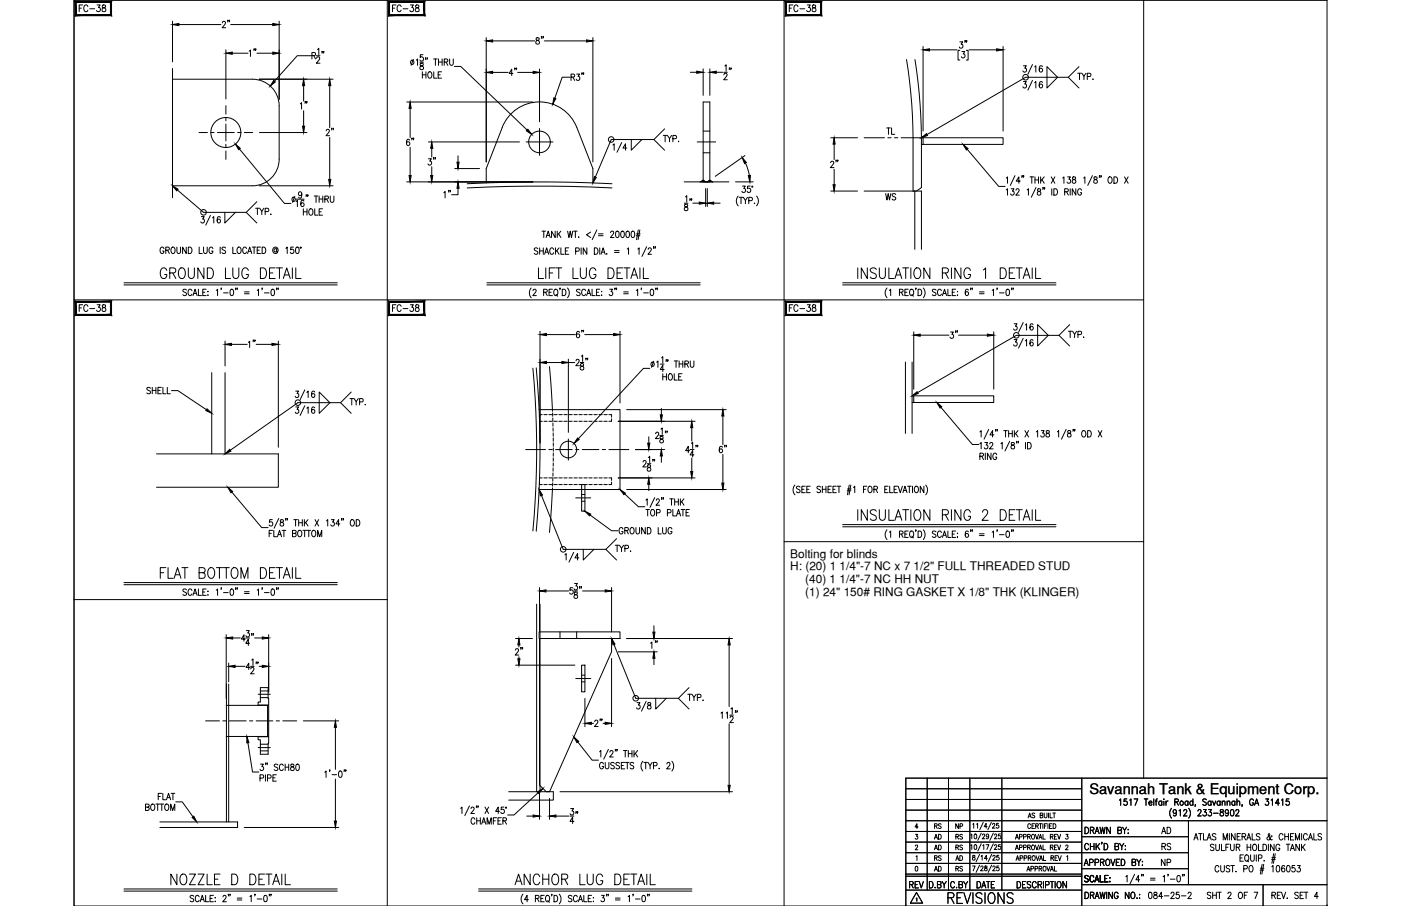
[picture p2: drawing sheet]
<svg xmlns="http://www.w3.org/2000/svg" width="432mm" height="279mm" viewBox="0 0 432 279" stroke-linecap="round" stroke-linejoin="round" font-family="sans-serif">
<defs><g id="words">
<g font-size="6.6">
<text x="48.7" y="87.1">GROUND LUG DETAIL</text>
<text x="165.1" y="87.1">LIFT LUG DETAIL</text>
<text x="263.5" y="87.1">INSULATION RING 1 DETAIL</text>
<text x="263.5" y="161.6">INSULATION RING 2 DETAIL</text>
<text x="48.7" y="179.6">FLAT BOTTOM DETAIL</text>
<text x="51.9" y="274.1">NOZZLE D DETAIL</text>
<text x="157.7" y="274.1">ANCHOR LUG DETAIL</text>
<text x="291.4" y="279.8">REVISIONS</text>
</g>
<g font-size="5.7">
<text x="155.9" y="24.7">4&quot;</text>
<text x="130.9" y="52.2">3&quot;</text>
<text x="259.6" y="52.9" transform="rotate(-90 259.6 52.9)">2&quot;</text>
<text x="214.5" y="66.3" transform="rotate(-90 214.5 66.3)">18&quot;</text>
<text x="179.2" y="255.1" transform="rotate(-90 179.2 255.1)">34&quot;</text>
</g>
<g font-size="5.3">
<text x="23.6" y="4.9">FC-38</text>
<text x="119.9" y="4.9">FC-38</text>
<text x="242.4" y="4.9">FC-38</text>
<text x="72" y="9.9" transform="rotate(-90 72 9.9)">2&quot;</text>
<text x="168.6" y="14.8" transform="rotate(-90 168.6 14.8)">8&quot;</text>
<text x="80.1" y="18.7" transform="rotate(-90 80.1 18.7)">1&quot;</text>
<text x="226.5" y="25.8" transform="rotate(-90 226.5 25.8)">12&quot;</text>
<text x="96" y="34.9" transform="rotate(-90 96 34.9)">1&quot;</text>
<text x="99.5" y="43">2&quot;</text>
<text x="128.8" y="46.2" transform="rotate(-90 128.8 46.2)">6&quot;</text>
<text x="272.3" y="42.7">TL</text>
<text x="135.8" y="62.1">1&quot;</text>
<text x="23.6" y="97.4">FC-38</text>
<text x="119.9" y="97.4">FC-38</text>
<text x="242.4" y="97.4">FC-38</text>
<text x="181" y="105.5" transform="rotate(-90 181 105.5)">6&quot;</text>
<text x="291.7" y="105.5">3&quot;</text>
<text x="75.5" y="108.3">1&quot;</text>
<text x="225.1" y="140.8" transform="rotate(-90 225.1 140.8)">6&quot;</text>
<text x="162.3" y="203.2" transform="rotate(-90 162.3 203.2)">2&quot;</text>
<text x="199.7" y="201.1">1&quot;</text>
<text x="186.6" y="225.4" transform="rotate(-90 186.6 225.4)">2&quot;</text>
<text x="279.4" y="275.2">REV</text>
</g>
<g font-size="4.9">
<text x="298.8" y="16.2" transform="rotate(-90 298.8 16.2)">3&quot;</text>
<text x="331.3" y="25.8">TYP.</text>
<text x="203.6" y="44.8">TYP.</text>
<text x="272" y="62.8">WS</text>
<text x="106.9" y="125.9">TYP.</text>
<text x="189.8" y="165.8">GROUND LUG</text>
<text x="357" y="258.2">AD</text>
<text x="357.4" y="263.2">RS</text>
<text x="357" y="268.1">NP</text>
</g>
<text font-size="4.5" x="335.7" y="244.9">Savannah Tank &amp; Equipment Corp.</text>
<g font-size="4.4">
<text x="287.2" y="256.8">RS</text>
<text x="293.5" y="256.8">NP</text>
<text x="287.2" y="263.2">AD</text>
<text x="287.2" y="260">AD</text>
<text x="293.9" y="263.2">RS</text>
<text x="293.9" y="260">RS</text>
<text x="287.2" y="269.9">AD</text>
<text x="287.2" y="266.7">RS</text>
<text x="293.9" y="269.9">RS</text>
<text x="293.9" y="266.7">AD</text>
</g>
<g font-size="3.6">
<text x="243.6" y="172">Bolting for blinds</text>
<text x="243.6" y="175.9">H: (20) 1 1/4&quot;-7 NC x 7 1/2&quot; FULL THREADED STUD</text>
<text x="248.2" y="179.8">(40) 1 1/4&quot;-7 NC HH NUT</text>
<text x="248.2" y="183.7">(1) 24&quot; 150# RING GASKET X 1/8&quot; THK (KLINGER)</text>
</g>
</g></defs>
<!-- layer: TEXT -->
<g fill="none" stroke="#000" stroke-width=".31">
<path d="M282.2 257.3h.6l-.3 .6a.44 .44 0 0 1 .3 .7 .44 .44 0 0 1-.7-.1M282.9 255h-.9l.6-1v1.5M299.2 257.5l.3-.3v1.5M299.8 254.2l.3-.3v1.5M300.4 257.3a.72 .72 0 0 1 .8 .5 .72 .72 0 0 1-.5 .9l-.4-.3zM301 254.2l.3-.3v1.5M302.4 256.9l-1.1 2.3M302.8 257.6l.2-.4 .5 .3-.8 1.2h.9M303 253.6l-1 2.3M304.2 254.9h-.9l.6-1v1.5M304.7 257.7a.42 .42 0 0 1-.6 .3 .42 .42 0 0 1 0-.7l.2-.1a.81 .81 0 0 1 .4 .8 .81 .81 0 0 1-.5 .7l-.2-.2M305.5 253.6l-1 2.3"/>
<path d="M305.9 254.3l.3-.4 .4 .3-.7 1.2h.8M306.2 256.9l-1.1 2.3M306.5 257.6l.2-.4 .5 .3-.7 1.2h.8M307.8 253.9h-.6l-.1 .7a.46 .46 0 0 1 .7 0 .46 .46 0 0 1-.1 .6 .46 .46 0 0 1-.7-.1M308.4 257.2h-.6l-.1 .6a.46 .46 0 0 1 .7 .1 .46 .46 0 0 1-.1 .6 .46 .46 0 0 1-.7-.1M312.9 258.8l.5-1.5 .5 1.5M313.1 258.3h.6M314.2 258.1l.7-.1 .1-.5-.8-.2v1.5M315.5 258.1l.7-.1 .1-.5-.8-.2v1.5M316.7 258l.7-.1 .1-.4-.8-.2v1.5M316.9 252.2l.5-1.5 .4 1.5M317.1 251.7h.5"/>
<path d="M317.1 258l.5 .8M317.6 254.4a.46 .46 0 0 0-.5-.4 .46 .46 0 0 0-.3 .6v.3a.46 .46 0 0 0 .3 .6 .46 .46 0 0 0 .5-.4M318.1 254.7h.5M318.2 257.4l.1-.1a.71 .71 0 0 1 .6 .8 .71 .71 0 0 1-.7 .6l-.3-.5zM318.9 254h-.8v1.5h.8M318.9 251l-.3-.3-.5 .3 .8 .8-.3 .4-.5-.2M319.1 257.3l.5 1.5 .5-1.5M319.2 254.7h.7v-.6l-.7-.1v1.5M319.6 254.7l.4 .8M320.2 258.8l.5-1.5 .5 1.5M320.3 254h.8M320.4 258.3h.6"/>
<path d="M320.6 251.4h.7l.1-.5-.8-.2v1.5l.8-.1v-.5l-.3-.2M320.7 254v1.5M321.4 254v1.5M321.5 257.3v1.5h.7M321.8 250.7v1.1l.4 .4 .4-.2 .1-1.3M321.9 254.7h.5M322.7 254h-.8v1.5M323 254v1.5M323.2 250.7v1.5M323.5 254.7h.4M323.6 250.7v1.5h.8M323.7 258l.7-.1 .1-.4-.8-.2v1.5"/>
<path d="M324.1 258l.5 .8M324.2 254h-.7v1.5h.7M324.5 250.7h.8M324.6 254a.75 .75 0 0 1 .9 .8 .75 .75 0 0 1-.9 .7zM324.9 250.7v1.5M325 258h.5M325.8 257.3h-.8v1.5h.8M325.9 257.3l.5 1.5 .5-1.5M328.5 257.3h.7l-.4 .6a.45 .45 0 0 1 .4 .7 .45 .45 0 0 1-.8-.1M334.4 255.1a1.01 1.01 0 0 1 1.1 1 1.01 1.01 0 0 1-1.1 1zM336.1 256.1l.9-.2 .1-.6-1-.2v2M336.6 256.1l.6 1"/>
<path d="M337.5 257.1l.6-2 .7 2M337.7 256.4h.8M339 255.1l.4 2 .4-2 .4 2 .4-2M339.7 259.8h-.2h.2l-.2 .5M342.2 255.1v2l-1.1-2v2M344.5 256.1l1-.2 .1-.6-1.1-.2v2l1.1-.2 .1-.5-.5-.3M345 246.8l.4-.4v1.9M346 255.1l.6 1v1M347.2 255.1l-.6 1M347.3 246.4h-.8l-.1 .8a.61 .61 0 0 1 .9 .1 .61 .61 0 0 1-.1 .8 .61 .61 0 0 1-.8-.1M347.6 257h.2zM347.7 255.8v.1z"/>
<path d="M348.2 246.8l.4-.4v1.9M349.5 246.4h1.2l-.8 1.9M352.7 246.4h1.1M353.2 246.4v1.9M354.1 247.6h.9l-.1-.5a.58 .58 0 0 0-.8 .7 .58 .58 0 0 0 .9 .3M355.6 246.4v1.9M356.1 247h.5M356.7 246.4l-.3 .1-.1 .3v1.5M358.1 247.3l-.2-.2a.58 .58 0 0 0-.8 .6 .58 .58 0 0 0 1 .4M358.1 247v1.3M358.7 246.4v.2zM358.7 247.1v1.2"/>
<path d="M359.4 247v1.3M360 247l-.4 .1-.2 .5M361.1 249.3a2.24 2.24 0 0 0 0 3M362.1 247.3l.9-.1 .1-.6-1-.2v1.9M362.6 250.3l-.1 .3a.54 .54 0 0 1-.8 .1 .54 .54 0 0 1 0-.8 .54 .54 0 0 1 .8 .1l.1 .3a.9 .9 0 0 1-.6 1.3l-.4-.2M362.6 247.3l.6 1M363.4 250l.4-.3v1.9M364.8 250.1l.2-.3 .5-.1 .3 .5-1.1 1.4h1.2M366.1 247.3l-.1-.2a.58 .58 0 0 0-.8 .6 .58 .58 0 0 0 .9 .4M366.1 247v1.3M366.4 249.3a2.31 2.31 0 0 1 0 3M367.7 247.3a.56 .56 0 0 0-.8 0 .56 .56 0 0 0 0 .8 .56 .56 0 0 0 .8 0"/>
<path d="M367.7 246.4v1.9M368 259l.6-1.9 .7 1.9M368.2 258.4h.8M368.5 248.3h-.2h.2l-.2 .4M369.2 250.1l.3-.4h.4l.3 .3-1.1 1.6h1.1M369.4 257.1h1.1M370 257.1v1.9M370.9 249.7h.9l-.5 .7a.6 .6 0 0 1 .5 .9 .6 .6 0 0 1-1.1 0M370.9 257.1v1.9h1M371.8 246.7l-.4-.3-.7 .3 .2 .4 .9 .7v.3l-.4 .2-.7-.2M372 259l.7-1.9 .6 1.9M372.3 258.4h.8"/>
<path d="M372.5 249.7h.9l-.5 .7a.6 .6 0 0 1 .5 1 .6 .6 0 0 1-1.1-.1M373.3 247.3a.56 .56 0 0 0-.8 0 .56 .56 0 0 0 0 .8 .56 .56 0 0 0 .8 0M373.3 247v1.3M373.7 247l.5 1.3 .5-1.3M374 250.8h1.5M374.8 257.3l-.4-.2-.8 .2 .2 .5 .9 .5-.1 .6-.6 .1-.4-.3M376 247.3a.56 .56 0 0 0-.7 0 .56 .56 0 0 0 0 .8 .56 .56 0 0 0 .7 0M376 247v1.3M376.2 249.8v.5a.72 .72 0 0 1 .8 .4 .72 .72 0 0 1-.3 .9 .63 .63 0 0 1-.7-.6 .63 .63 0 0 1 .8-.6l.2-.3v-.3zM376.7 247.4l.4-.4 .4 .1v1.2M376.7 247v1.3M377 259v-1.9l.6 1.9 .7-1.9v1.9"/>
<path d="M378.2 247.4l.4-.4 .4 .1 .1 1.2M378.2 247v1.3M378.6 250.3v.3a.54 .54 0 0 1-.8 .1 .54 .54 0 0 1 0-.8 .54 .54 0 0 1 .8 .1v.3a.9 .9 0 0 1-.6 1.3l-.3-.2M378.9 257.1v1.9M379.4 249.8l.3-.1a1.06 1.06 0 0 1 .6 .9 1.06 1.06 0 0 1-.6 1l-.3-.1-.2-.7zM380.6 247.3a.56 .56 0 0 0-.8 0 .56 .56 0 0 0 0 .8 .56 .56 0 0 0 .8 0M380.6 247v1.3M380.7 257.1v1.9l-1.2-1.9v1.9M380.9 250.1l.1-.3 .5-.1 .3 .5-1 1.4h1.1M381.2 247.4l.4-.4 .4 .1 .1 1.2M381.2 246.4v1.9M381.3 258h.6"/>
<path d="M382.3 257.1h-1v1.9h1M382.8 258l1-.1 .1-.7-1.1-.1v1.9M382.9 248.3l-.1 .4M383.4 258l.5 1M384.3 259l.6-1.9 .6 1.9M384.5 258.4h.8M385.9 257.1v1.9h1M386.3 246.8a.61 .61 0 0 0-.7-.4 .61 .61 0 0 0-.5 .7v.5a.61 .61 0 0 0 .6 .8 .61 .61 0 0 0 .6-.8h-.4M386.7 248.3l.6-1.9 .6 1.9M386.9 247.7h.8M388.3 257.3l-.4-.2-.7 .2 .2 .5 .8 .5v.6l-.6 .1-.4-.3M390.1 246.4h.9l-.5 .7a.6 .6 0 0 1 .5 .9 .6 .6 0 0 1-1.1 0"/>
<path d="M391.8 246.8l.4-.4v1.9M392.1 257.9l-.2-.2a1.13 1.13 0 0 1-1.2 1.2l-.1-.6 .8-.8-.3-.4-.2 .2 .1 .5 .7 1.1 .3 .1 .1-.2M394.3 247.7h-1.2l.8-1.3v1.9M395 246.8l.4-.4v1.9M395.4 257.5a.62 .62 0 0 0-.7-.4 .62 .62 0 0 0-.5 .7v.5a.62 .62 0 0 0 .5 .7 .62 .62 0 0 0 .7-.4M396 258h1.1M396 257.1v1.9M397.1 257.1v1.9M397.3 246.4h-.8l-.1 .8a.61 .61 0 0 1 .9 .1 .61 .61 0 0 1-.1 .8 .61 .61 0 0 1-.9-.1M397.7 258h.7M398.8 257.1h-1.1v1.9h1.1M399.3 259v-1.9l.6 1.9 .6-1.9v1.9"/>
<path d="M401.2 257.1v1.9M402.9 257.5a.61 .61 0 0 0-.7-.4 .61 .61 0 0 0-.5 .7v.5a.61 .61 0 0 0 .5 .7 .61 .61 0 0 0 .7-.4M403.2 259l.7-1.9 .6 1.9M403.5 258.4h.8M404.9 257.1v1.9h1M407.3 257.3l-.4-.2-.5 .1-.1 .5 .9 .5 .1 .5-.4 .3-.7-.3M282.1 260.9l.3-.3 .4 .3-.7 1.2h.8M282.2 267.2h.2a.82 .82 0 0 1 .5 .7 .82 .82 0 0 1-.5 .7l-.3-.2zM282.3 264.2l.3-.3v1.5M282.4 277.1l.2-.2v1M282.5 275.2l1.9 3.3h-3.8zM288.2 273.6v.2z"/>
<path d="M288.9 272.8l1-.1v-.8l-1-.1v2l1.1-.2v-.4l-.4-.4M290.4 271.8l.6 1v1M291.7 271.8l-.7 1M294.2 272.3a.62 .62 0 0 0-.7-.5 .62 .62 0 0 0-.5 .8v.5a.62 .62 0 0 0 .5 .7 .62 .62 0 0 0 .7-.5M295.6 272.8l.9-.1 .1-.7-1-.2v2l1-.2 .1-.4-.4-.4M297 271.8l.6 1v1M298.3 271.8l-.7 1M299.2 260.8l.3-.3v1.5M299.7 267.1h.8l-.5 1.4M299.8 263.8v.5a.55 .55 0 0 1 .7 .3 .55 .55 0 0 1-.3 .7 .48 .48 0 0 1-.5-.5 .48 .48 0 0 1 .6-.5l.1-.5zM300.4 260.6a.72 .72 0 0 1 .8 .5 .72 .72 0 0 1-.5 .9l-.4-.3zM301.1 271.8a1 1 0 0 1 1.2 1 1 1 0 0 1-1.2 1z"/>
<path d="M301.9 266.8l-1.1 2.2M301.9 263.5l-1.1 2.2M302.3 267.4l.2-.3 .5 .2-.8 1.2h.9M302.4 264.1l.3-.3v1.5M302.4 260.2l-1.1 2.3M302.6 273.8l.6-2 .6 2M302.9 260.8l.3-.3v1.5M303.6 267.1v.4a.6 .6 0 0 1 .6 .3 .6 .6 0 0 1-.1 .7 .48 .48 0 0 1-.7-.3 .48 .48 0 0 1 .6-.6l.1-.5zM303.9 260.5h.9l-.6 1.5M304 271.8h1.1M304.3 264.8h-.9l.6-1v1.5M304.6 271.8v2"/>
<path d="M305.6 266.8l-1 2.2M305.6 263.5l-1 2.2M306 267.4l.2-.3 .5 .2-.8 1.2h.9M306 264.1l.1-.3h.4l.2 .4-.8 1.1h.9M306.2 260.2l-1.1 2.3M306.5 260.8l.2-.3 .5 .3-.7 1.2h.8M306.6 271.8h-1.1v2M307.8 267.1h-.5l-.1 .6a.46 .46 0 0 1 .7 0 .46 .46 0 0 1-.1 .7 .46 .46 0 0 1-.7-.1M307.8 263.8h-.5l-.1 .6a.46 .46 0 0 1 .7 0 .46 .46 0 0 1-.1 .7 .46 .46 0 0 1-.7-.1M308.4 260.5h-.6l-.1 .6a.46 .46 0 0 1 .7 0 .46 .46 0 0 1-.1 .7 .46 .46 0 0 1-.7-.1M312.9 262.1l.5-1.5 .5 1.5M313.1 265.4l.5-1.5 .5 1.5"/>
<path d="M313.1 261.6h.6M313.3 264.9h.6M313.5 271.8a1 1 0 0 1 1.1 1 1 1 0 0 1-1.1 1zM314.2 261.4l.7-.1 .1-.6-.8-.1v1.5M314.4 264.6h.7l.1-.6-.8-.1v1.5M315.5 261.4l.7-.1 .1-.6-.8-.1v1.5M315.6 264.6h.8v-.6l-.8-.1v1.5M316.2 271.8h-1v2h1M316.5 268.6l.5-1.4 .4 1.4M316.7 268.2h.6M316.7 261.3l.7-.1 .1-.5-.8-.1v1.5M316.9 264.6l.7-.1 .1-.5-.8-.1v1.5"/>
<path d="M317.1 261.3l.5 .8M317.3 264.6l.4 .8M317.7 272.1l-.4-.3-.7 .3 .1 .5 .9 .5a.48 .48 0 0 1-.3 .7l-.7-.3M317.7 267.9h.8v-.7h-.8v1.4M318.2 260.7l.1-.1a.7 .7 0 0 1 .6 .8 .7 .7 0 0 1-.7 .6l-.3-.5zM318.3 263.9h.2a.7 .7 0 0 1 .6 .7 .7 .7 0 0 1-.8 .7l-.2-.5zM319 267.9h.7v-.7h-.7v1.4M319.1 260.6l.5 1.5 .5-1.5M319.3 263.9l.5 1.5 .5-1.5M319.4 272.3a.62 .62 0 0 0-.8-.5 .62 .62 0 0 0-.4 .8v.5a.62 .62 0 0 0 .4 .7 .62 .62 0 0 0 .8-.5M319.9 272.8l1-.1 .1-.7-1.1-.2v2M320.2 262.1l.5-1.5 .5 1.5"/>
<path d="M320.3 267.9l.7-.1v-.6h-.7v1.4M320.4 265.4l.4-1.5 .5 1.5M320.4 261.6h.6M320.5 272.8l.6 1M320.5 264.9h.7M320.7 267.9l.4 .7M321.5 260.6v1.5h.7M321.6 271.8v2M321.6 263.9v1.5h.7M321.7 267.2a.68 .68 0 0 1 .7 .7 .68 .68 0 0 1-.7 .7l-.2-.5zM322.2 272.9l1-.1v-.9l-1-.1v2M322.6 267.2l.5 1.4 .5-1.4"/>
<path d="M323.7 271.8h1.1M323.7 268.6l.5-1.4 .5 1.4M323.7 261.3l.7-.1 .1-.5-.8-.1v1.5M323.9 264.6l.7-.1v-.6h-.7v1.5M323.9 268.2h.6M324.1 261.3l.5 .8M324.3 271.8v2M324.3 264.6l.4 .8M325 267.2v1.4h.7M325 261.3h.5M325.2 264.6h.4M325.2 271.8v2"/>
<path d="M325.8 260.6h-.8v1.5h.8M325.9 263.9h-.7v1.5h.7M325.9 260.6l.5 1.5 .5-1.5M326.1 271.9l.1-.1a1.01 1.01 0 0 1 .9 1 1.01 1.01 0 0 1-.9 1 1.27 1.27 0 0 1-.1-1.9zM326.1 263.9l.5 1.5 .5-1.5M328.5 260.9l.2-.3 .5 .3-.8 1.2h.8M328.7 271.8v2l-1.1-2v2M328.8 264.2l.3-.3v1.5M334.2 266.9l.6-1.9 .6 1.9M334.4 275.1a1 1 0 0 1 1.1 1 1 1 0 0 1-1.1 1zM334.4 266.3h.8M335.4 270.3l-.4-.3-.7 .3 .2 .4 .9 .7v.3l-.4 .3-.7-.3"/>
<path d="M335.5 260.6a.62 .62 0 0 0-.7-.5 .62 .62 0 0 0-.5 .8v.4a.62 .62 0 0 0 .5 .8 .62 .62 0 0 0 .7-.5M335.8 266l1-.1 .1-.7-1.1-.2v1.9M336.1 276.1l.9-.1 .1-.7-1-.2v2M336.1 260.1v2M336.1 261h1.1M336.6 276.1l.6 1M337.1 270.5a.61 .61 0 0 0-.7-.5 .61 .61 0 0 0-.5 .7v.5a.61 .61 0 0 0 .5 .8 .61 .61 0 0 0 .7-.5M337.2 260.1v2M337.4 272l.7-2 .6 2M337.5 277.1l.6-2 .7 2M337.5 266l1-.1v-.7l-1-.2v1.9M337.7 271.3h.8"/>
<path d="M337.7 276.5h.8M337.8 260.1v2M338.2 260.9l.7 1.2M338.9 260.1l-1.1 1.3M339 275.1l.4 2 .4-2 .4 2 .4-2M339.1 270v2h1M339.2 265.9l.9-.1v-.7l-.9-.1v1.9M339.7 265.9l.6 1M340.3 260.1a1 1 0 0 1 1.1 1 1 1 0 0 1-1.1 1zM340.5 270.9h.6M341.1 265.1l.1-.1a1 1 0 0 1 .9 .9 1 1 0 0 1-.9 1 1.26 1.26 0 0 1-.1-1.8zM341.1 275.1v2"/>
<path d="M341.5 270h-1v2h1M342 271.9h.1zM342.1 270.6v.2zM342.4 265l.6 1.9 .6-1.9M342.9 275.1v2l-1.2-2v2M343.6 261l1-.1v-.7l-1-.1v2l1.1-.2 .1-.5-.4-.4M344 265.9h.7M344.6 275.6a.62 .62 0 0 0-.7-.5 .62 .62 0 0 0-.5 .8v.5a.62 .62 0 0 0 .6 .7 .62 .62 0 0 0 .6-.7h-.4M345.1 265h-1.1v1.9h1.1M345.1 260.1l.6 .9v1.1M345.6 265a1 1 0 0 1 1.1 .9 1 1 0 0 1-1.1 1zM346.4 260.1l-.7 .9"/>
<path d="M346.8 260.8v.1zM346.8 261.9v.2zM347 270.4l.4-.4v2M348 275.1v2l-1.2-2v2M348.8 275.2l.2-.1a1 1 0 0 1 .8 1 1 1 0 0 1-.8 1 1.29 1.29 0 0 1-.2-1.9zM348.9 265.9l1-.1v-.7l-1-.1v1.9l1-.1 .1-.5-.4-.4M349.7 269.6l-1.4 3M350.4 277h.1zM350.4 265l.6 .9v1M351.2 275.8h.1M351.2 276.9h.1M351.3 271.3h-1.2l.8-1.3v2"/>
<path d="M351.6 265l-.6 .9M351.9 269.7h-.1h.1l-.1 .5M352 266.8h.2zM352.1 265.6v.2zM352.4 269.7l-.1 .5M354.2 275.2l.4-.1a1.15 1.15 0 0 1-.2 2l-.4-.4v-.4zM354.6 270.8h1.4M354.6 271.4h1.4M355.7 275.2v.6a.72 .72 0 0 1 .9 .4 .72 .72 0 0 1-.3 .9 .64 .64 0 0 1-.8-.7 .64 .64 0 0 1 .9-.5l.2-.3-.1-.4zM358.4 276.5h-1.3l.8-1.4v2M358.5 270.4l.4-.4v2M358.8 276.3h1.5"/>
<path d="M360.1 269.7l-.2 .5M360.7 271.1h1.4M360.9 275.6l.3-.5h.3l.4 .4-.3 .7-.8 .9h1.2M362.9 270.1l.3-.1a1.09 1.09 0 0 1 .6 1 1.09 1.09 0 0 1-.6 1 1.43 1.43 0 0 1-.3-1.9zM363.4 275.1h-.8l-.1 .9a.61 .61 0 0 1 .9 0 .61 .61 0 0 1-.1 .9 .61 .61 0 0 1-.9-.2M364.1 276.3h1.4M364.5 269.7l-.1 .5M365 269.7h-.2h.2l-.2 .5M366.2 275.6l.3-.5h.3l.3 .4-.2 .7-.8 .9h1.1M373.2 275.4l-.4-.3-.7 .3 .1 .5 .9 .5a.48 .48 0 0 1-.3 .7l-.7-.3M373.8 276.1h1.1M373.8 275.1v2"/>
<path d="M374.2 260.6l-.4-.2-.8 .2 .1 .4 1.1 .7v.3l-.4 .3-.8-.3M374.7 260.4v1.3l.5 .6 .6-.3v-1.6M374.9 275.1v2M375.3 275.1h1.1M375.7 267.4a.61 .61 0 0 0-.8-.5 .61 .61 0 0 0-.4 .8v.4a.61 .61 0 0 0 .4 .8 .61 .61 0 0 0 .8-.5M375.8 275.1v2M376.2 266.9v1.4l.5 .6 .6-.3 .1-1.7M376.5 260.4v1.9h.9M377.8 261.3h.7M378.5 275.6l.3-.5 .5 .1 .1 .3-1 1.6h1.1M378.9 260.4h-1.1v1.9M379 267.2l-.4-.3-.7 .3 .2 .5 .9 .6v.3l-.4 .3-.7-.3"/>
<path d="M379.3 260.4v1.3l.5 .6 .5-.3 .1-1.6M379.3 266.9h1.2M379.9 266.9v2M380.9 268.7v.2zM381 261.3l1-.1 .1-.7-1.1-.1v1.9M381.6 261.3l.5 1M382 275.2l.1-.1a1 1 0 0 1 .9 1 1 1 0 0 1-.9 1 1.27 1.27 0 0 1-.1-1.9zM382.2 264.6h.6M383.2 263.6h-1v2h1M383.3 267.9h1v-.9l-1-.1v2M383.5 276.1h.6M383.8 263.9l.3-.3a1 1 0 0 1 .8 1 1 1 0 0 1-.8 1l-.5-.7z"/>
<path d="M384.3 265.2l.5 .6M384.4 261.3h1.1M384.4 260.4v1.9M384.5 275.1h-1v2M385.3 267l.1-.1a1.02 1.02 0 0 1 .8 1 1.02 1.02 0 0 1-.8 1 1.27 1.27 0 0 1-.1-1.9zM385.4 263.6v1.4l.5 .6 .6-.3 .1-1.7M385.5 260.4v1.9M386.4 260.4h.1a1 1 0 0 1 .9 .9 1 1 0 0 1-.9 1 1.28 1.28 0 0 1-.1-1.9zM386.5 275.1h1.1l-.8 2M387.2 263.6v2M387.9 264.7l.9-.1 .1-.8-1-.2v2M387.9 260.4v1.9h1"/>
<path d="M388.4 268.3h1.1M388.5 267.8h1.1M389 266.6l-.5 3M389.3 260.4a.99 .99 0 0 1 1.1 .9 .99 .99 0 0 1-1.1 1zM389.5 266.6l-.6 3M389.6 265.4v.2zM390.9 260.4v1.9M391.9 265h1.1M392 267.3l.4-.4v2M392 276.1l1-.1v-.7l-1-.2v2M392 264.5h1.1M392.6 263.2l-.6 3.1"/>
<path d="M392.6 276.1l.5 1M392.7 260.4v1.9l-1.1-1.9v1.9M393 263.2l-.5 3.1M393.6 267l.2-.1a1.09 1.09 0 0 1 .7 1 1.09 1.09 0 0 1-.7 1l-.2-.1-.3-.7zM393.7 276.1h.6M394.4 260.8a.62 .62 0 0 0-.7-.4 .62 .62 0 0 0-.5 .7v.5a.62 .62 0 0 0 .6 .7 .62 .62 0 0 0 .6-.7h-.4M394.7 275.1h-1v2h1M395 275.1l.6 2 .6-2M395.9 267.2l-.3-.3a1.12 1.12 0 0 0-.1 2 .58 .58 0 0 0 .5-.8 .58 .58 0 0 0-.9-.2l-.1 .3M396.4 260.4h1.2M396.7 276.9h.1M396.7 267l.3-.1a1.08 1.08 0 0 1 .6 1 1.08 1.08 0 0 1-.6 1l-.5-.8z"/>
<path d="M397 260.4v1.9M397.7 262.3l.6-1.9 .7 1.9M398 261.7h.7M399.1 266.9h-.8l-.1 .9a.62 .62 0 0 1 .9 0 .62 .62 0 0 1-.1 .9 .62 .62 0 0 1-.9-.2M399.9 266.9h.8l-.4 .8a.6 .6 0 0 1 .5 .9 .6 .6 0 0 1-1.1-.1M400.2 275.4l-.4-.3-.8 .3 .1 .4 1.1 .7v.3l-.4 .3-.8-.3M400.5 260.4v1.9l-1.1-1.9v1.9M400.7 276.1h.6M401.1 260.4v1.9M401.5 261.2l.8 1.1M401.7 275.1h-1v2h1M402 275.1h1.1"/>
<path d="M402.3 260.4l-1.2 1.3M402.5 275.1v2M406.3 276.5h-1.2l.8-1.4v2"/>
<circle cx="364.2" cy="247.6" r=".62"/>
</g>
<!-- layer: 0 -->
<g fill="none" stroke="#000" stroke-width=".31">
<path d="M22.8 0h386.2v279.4h-386.2zM119.4 0v279.4M241.7 0v279.4M352.5 0v240M409 0h-386.2v279.4M22.8 92.5h329.7M241.7 167h110.8M22.8 184.9h96.6M285.8 240v34.5M292.3 240v34.5M298.9 240v34.5M308.8 240v34.5"/>
<path d="M333.4 240v39.4M409 240h-129.8v39.4M279.2 243.2h54.2M279.2 246.5h54.2M279.2 249.8h54.2M279.2 256.4h54.2M279.2 259.7h54.2M279.2 253.1h129.8M333.4 258h32.9M366.3 253.1v19.7M279.2 266.3h54.2M279.2 263h87.1"/>
<path d="M279.2 270.2h54.2M279.2 269.6h54.2M279.2 274.5h54.2M333.4 272.8h75.6M333.4 267.9h32.9M389.3 272.8v6.6"/>
</g>
<!-- layer: SHOP TAG -->
<path d="M279.2 279.4h.1M409 279.4h.1" fill="none" stroke="#000" stroke-width=".31"/>
<!-- layer: DIM -->
<g fill="none" stroke="#000" stroke-width=".31">
<path d="M53.2 6.5v12.6M55.1 7.6h13M69.6 15.4v15.1M71.1 7.6h13M71.6 16.4h4.9M79.2 16.4h4.9M86 6.5v24.1M95.8 17.2h-4.2l-7 7.8M96.1 17.1l1-.1v-.7l-1-.1v2M96.7 17.1l.6 1.1M97.5 17.2h1.1M97.6 18l.3-.5 .5 .1 .1 .3-.2 .6-.8 1h1.1"/>
<path d="M97.9 15.3l.4-.4v2M99.3 15.9l-.1 .5M99.8 15.9h-.1h.1l-.1 .5M127.4 18.3l-.7 1.9M128.3 18.6l.4-.4v2M129.4 19.2h1.1M129.6 19.6v.6a.73 .73 0 0 1 .8 .4 .73 .73 0 0 1-.3 .9 .64 .64 0 0 1-.7-.7 .64 .64 0 0 1 .8-.5l.3-.3-.1-.4zM130.4 16.9h-.8l-.1 .8a.62 .62 0 0 1 .9 0 .62 .62 0 0 1-.1 .9 .62 .62 0 0 1-.9-.1M131.2 17.9l-.1 .5M131.7 17.9l-.1 .5M133.6 18.2h1.1M134.2 18.2v2"/>
<path d="M135.1 18.2v2M135.1 19.1h1.2M136.3 18.2v2M136.9 19.1l1-.1v-.7l-1-.1v2M137.5 19.1l.5 1.1M138.6 18.2v1.4l.5 .6 .5-.3 .1-1.7M149.9 11.6v38.3M151.8 12.6h13M167.8 12.6h13M182.7 11.6v38.3M284.5 14.4v26M286.5 15.4h8.4"/>
<path d="M295.8 15.5h-.5v3h.5M297.8 15.5h.6v3h-.6M298 12.6h-.2h.2l-.2 .5M298.7 15.4h8.5M309.2 14.4v26M318.2 19.9l-1.4 3M79.9 24.4h22.8M93.6 26.4v4.8M93.6 34.2v4.7M101.6 26.4v13M125.4 31.5h38.8M126.4 33.4v9"/>
<path d="M130.2 22.1v2M130.2 23.1h1.1M131.3 22.1v2M132.2 22.2l.1-.1a1 1 0 0 1 .8 1 1 1 0 0 1-.8 1 1.29 1.29 0 0 1-.1-1.9zM133.7 22.1v2h.9M135 23.1h.7M136.1 22.1h-1.1v2h1.1M140 20.5h2l20.5 19.6M151.8 22.3h4.8M159.6 22.3h4.7M166.3 21.3v16.3M175.7 23.8h-2.4l-2.3 6.5"/>
<path d="M176 23.8l1-.1v-.7l-1-.2v2M176.6 23.8l.5 1M177.8 22.8h.8l-.4 .8a.6 .6 0 0 1 .5 .9 .6 .6 0 0 1-1.1-.1M179.4 22.5l-.1 .5M179.9 22.5h-.2h.2l-.2 .5M204.8 39.8l-3.3 3.2M212.8 22.3h1.9M216.7 21.3v8.1M218.8 21.3v8.1M315.4 25.1h.9l-.5 .8a.6 .6 0 0 1 .5 .9 .6 .6 0 0 1-1 0M315.4 20.3h.9l-.5 .7a.6 .6 0 0 1 .5 .9 .6 .6 0 0 1-1 0M318.2 24.8l-1.4 3"/>
<path d="M318.9 25.5l.4-.4v2M318.9 20.6l.4-.3v1.9M321.3 25.4l-.3-.3a1.1 1.1 0 0 0-.7 1 1.1 1.1 0 0 0 .6 1 .57 .57 0 0 0 .5-.5 .57 .57 0 0 0-.5-.6 .57 .57 0 0 0-.6 .5M321.3 20.6l-.3-.3a1.09 1.09 0 0 0-.7 .9 1.09 1.09 0 0 0 .6 1 .57 .57 0 0 0 .4-.8 .57 .57 0 0 0-.9-.1l-.1 .3M322.7 20.6l3.3 3.2-3.3 3.3zM332.5 27.1l-3.3-3.3h-13.1l-30.4 17.7M332.5 20.6l-3.3 3.2M54.7 58.6l8 6.9h13.2l3.3 3.3M73.8 46l13.9 16.7h2M79.9 57.3h22.8M79.9 40.9h14.7M93 59.8a.56 .56 0 0 1-.9 .4 .56 .56 0 0 1 .1-1l.3-.1a1.1 1.1 0 0 1 .5 1 1.1 1.1 0 0 1-.6 1l-.3-.3"/>
<path d="M101.6 42.4v12.9M125.4 56.1h38.8M126.4 45.4v8.7M132 43.8h28.1M140.1 52h7.7M141.2 48v2M188.9 44.7l.4-.4v2M191.6 44l-1.4 3M193.2 45.7h-1.2l.8-1.4v2M194.6 43v3.3l3.2-3.3M204.8 46.3l-3.3-3.3h-13.1l-4.9 11.6M217.5 58.1v5.6"/>
<path d="M218 58.1v5.6M226.7 56.1h5.4M228.8 57.4h.9l-.5 .7a.6 .6 0 0 1 .5 1 .6 .6 0 0 1-1-.1M229.6 48l-9.1 6.4M229.7 50.3l1.2 3.8M231.2 57.4h-.8v.8a.61 .61 0 0 1 .9 .1 .61 .61 0 0 1-.1 .9 .61 .61 0 0 1-.9-.2M256.1 42.5h8.2M256.1 58.9h8.2M257.1 44.5v4.7M257.1 52.2v4.8M298.1 46l9.7 11.5h2M310.1 54.9l.4-.4v2"/>
<path d="M310.1 58.6l.4-.4v2M311.6 58.2h.9l-.5 .7a.6 .6 0 0 1 .5 1 .6 .6 0 0 1-1-.1M312.8 54.2l-1.4 3M313.1 58.7l.4-.5 .4 .1 .2 .3-1 1.6h1.1M314.4 55.9h-1.2l.8-1.4v2M315.1 54.3h-.2h.2l-.2 .4M315.5 54.3l-.1 .4M316.6 58.6l.4-.4v2M317.5 54.5h1.1M318 54.5v2M319 54.5v2M319 55.5h1.1"/>
<path d="M319.3 57.8l-1.4 3M319.8 58.3v.6a.72 .72 0 0 1 .9 .4 .72 .72 0 0 1-.3 .9 .63 .63 0 0 1-.7-.7 .63 .63 0 0 1 .8-.6l.2-.2v-.4zM320.1 54.5v2M320.7 54.5v2M321.1 55.4l.7 1.1M321.5 57.9l-.1 .5M321.8 54.5l-1.1 1.4M322 57.9h-.2h.2l-.2 .5M324 54.5l1.1 2M324.2 58.2v2M324.8 58.2a1 1 0 0 1 1.2 1 1 1 0 0 1-1.2 1zM325.1 54.5l-1.1 2"/>
<path d="M327.5 54.9l.4-.4v2M328.1 59.1h1v-.8l-1-.1v2M328.7 59.1l.6 1.1M329 54.5h.9l-.5 .8a.6 .6 0 0 1 .5 .9 .6 .6 0 0 1-1-.1M329.8 58.2v2M330.6 54.6v.6a.72 .72 0 0 1 .9 .4 .72 .72 0 0 1-.3 .9 .64 .64 0 0 1-.8-.6 .64 .64 0 0 1 .9-.6l.2-.3-.1-.4zM331.6 58.2v2l-1.1-2v2M333.3 58.7a.61 .61 0 0 0-.7-.5 .61 .61 0 0 0-.5 .7v.5a.61 .61 0 0 0 .6 .8 .61 .61 0 0 0 .6-.8h-.3M334 54.9l.4-.4v2M336.7 54.2l-1.4 3M337.2 54.6v.6a.72 .72 0 0 1 .9 .4 .72 .72 0 0 1-.3 .9 .64 .64 0 0 1-.7-.6 .64 .64 0 0 1 .8-.6l.2-.3v-.4zM338.9 54.3l-.1 .4"/>
<path d="M339.4 54.3l-.1 .4M341.8 54.6l.2-.1a1 1 0 0 1 .8 1 1 1 0 0 1-.8 1 1.27 1.27 0 0 1-.2-1.9zM343.3 54.5a1 1 0 0 1 1.2 1 1 1 0 0 1-1.2 1zM346.6 54.5l1.1 2M347.7 54.5l-1.1 2M50.5 76.7a.61 .61 0 0 0-.7-.5 .61 .61 0 0 0-.5 .8v.4a.61 .61 0 0 0 .6 .8 .61 .61 0 0 0 .6-.8h-.4M51.1 77.2l.9-.2 .1-.6-1-.2v2M51.6 77.2l.6 1M53 76.3l.2-.1a1.02 1.02 0 0 1 .8 1 1.02 1.02 0 0 1-.8 1 1.27 1.27 0 0 1-.2-1.9zM54.5 76.2v1.4l.5 .6 .6-.3v-1.7M57.4 76.2v2l-1.1-2v2M58 76.2a1.01 1.01 0 0 1 1.2 1 1.01 1.01 0 0 1-1.2 1z"/>
<path d="M61.4 76.2v2h.9M62.1 66.8h.8l-.4 .8a.6 .6 0 0 1 .4 .9 .6 .6 0 0 1-1-.1M62.7 76.2v1.4l.5 .6 .6-.3 .1-1.7M64.9 66.4l-1.5 3M65.5 67.2l.4-.4v2M65.6 76.7a.62 .62 0 0 0-.7-.5 .62 .62 0 0 0-.5 .8v.4a.62 .62 0 0 0 .6 .8 .62 .62 0 0 0 .6-.8h-.4M67.9 76.2v2M67.9 67.1l-.3-.3a1.11 1.11 0 0 0-.1 2 .55 .55 0 0 0 .5-.6 .55 .55 0 0 0-.5-.5 .55 .55 0 0 0-.6 .4M69.3 65.5v3.3l3.3-3.3M69.5 76.5l-.4-.3-.7 .3 .2 .5 .8 .4 .1 .5-.4 .3-.7-.3M71.8 76.2v2h.9M73.4 76.3l.1-.1a1.01 1.01 0 0 1 .8 1 1.01 1.01 0 0 1-.8 1 1.29 1.29 0 0 1-.1-1.9z"/>
<path d="M76 76.7a.61 .61 0 0 0-.7-.5 .61 .61 0 0 0-.5 .8v.4a.61 .61 0 0 0 .5 .8 .61 .61 0 0 0 .7-.5M76.3 78.2l.7-2 .6 2M76.6 77.5h.7M77.7 76.2h1.2M78.3 76.2v2M78.8 64.2h1.1M79.2 62.2l-3.3 3.3M79.3 77.2h.6M79.3 64.2v2M80.1 64.2l.6 1v1M80.3 76.2h-1v2h1M80.8 76.2a1 1 0 0 1 1.1 1 1 1 0 0 1-1.1 1z"/>
<path d="M81.3 64.2l-.6 1M81.7 65.3l1-.1v-.9l-1-.1v2M83.5 66v.2zM85.3 77l-.3-.3a.51 .51 0 0 0-.6 .5 .51 .51 0 0 0 .6 .5l.3-.3M85.3 76.7v1a.84 .84 0 0 0 .2-1.1 .84 .84 0 0 0-1-.3 .84 .84 0 0 0-.4 1 .83 .83 0 0 0 .5 .8 .83 .83 0 0 0 .9-.2M88.1 76.6l.4-.4v2M90.4 76.2h-.8v.8a.61 .61 0 0 1 .9 .1 .61 .61 0 0 1-.1 .8 .61 .61 0 0 1-.9-.1M90.9 60.5l-.8 1.9M91.2 62.1l.5-.3v1.9M91.2 61.4h2.5M91.3 76.3l.3-.1a1.09 1.09 0 0 1 .6 1 1.09 1.09 0 0 1-.6 1l-.3-.1-.2-.8zM93.5 64.4v2"/>
<path d="M93.5 65.3h1.1M93.7 62l-.4-.2a1.09 1.09 0 0 0-.6 .9 1.09 1.09 0 0 0 .6 1 .58 .58 0 0 0 .4-.8 .58 .58 0 0 0-.9-.1l-.1 .3M94.4 60.2l-.1 .4M94.6 64.4v2M94.9 60.2h-.1h.1l-.1 .4M95.5 64.5l.2-.1a1 1 0 0 1 .8 1 1 1 0 0 1-.8 1 1.26 1.26 0 0 1-.2-1.9zM96.8 60.5h1.2M97 64.4v2h1M97.4 60.5v1.9M98.4 61.4h1.1M98.4 60.5v1.9M98.4 65.3h.6"/>
<path d="M99.4 64.4h-1v2h1M99.5 60.5v1.9M100.1 61.4l1-.1 .1-.7-1.1-.1v1.9M100.7 61.4l.5 1M101.8 60.5v1.3l.5 .6 .5-.3 .1-1.6M165.8 76.7l-.4-.3-.7 .3 .1 .5 1 .7v.2l-.4 .3-.7-.3M166.3 76.4v2M166.3 77.4h1.1M167 71.3h1.1M167.4 76.4v2M167.6 71.3v2M167.9 78.4l.6-2 .6 2"/>
<path d="M168.1 77.8h.8M168.3 73.3l.7-2 .6 2M168.6 72.6h.8M170.6 76.9a.62 .62 0 0 0-.7-.5 .62 .62 0 0 0-.5 .8v.5a.62 .62 0 0 0 .5 .7 .62 .62 0 0 0 .7-.5M171.1 71.3v2l-1.1-2v2M171.2 76.4v2M171.6 77.3l.7 1.1M171.7 71.3v2M172.1 72.1l.8 1.2M172.3 76.4l-1.1 1.4M172.9 76.4v2h.9M172.9 71.3l-1.2 1.3"/>
<path d="M174.2 77.4h.7M174.9 71.3l.4 2 .4-2 .4 2 .4-2M175.3 76.4h-1.1v2h1.1M176.8 71.3h1.1M177.3 71.3v2M177.4 77.5l1-.1v-.9l-1-.1v2M178.3 73.2h.2zM179.1 76.4v2M180.9 76.4v2l-1.2-2v2M182.1 71.6l-1.3 .8 1.3 .9M183.2 76.4a1.01 1.01 0 0 1 1.1 1 1.01 1.01 0 0 1-1.1 1zM184 70.9l-1.5 3"/>
<path d="M184.4 72.1h1.5M184.4 72.7h1.5M184.8 76.4v2M185.3 78.4l.6-2 .6 2M185.5 77.8h.8M187 78.2v.2zM188.2 71.8l.3-.5 .5 .1 .1 .2-.2 .7-.8 1h1.1M189.4 77.3h1.4M189.4 77.9h1.4M189.9 71.4l.5-.1a1.15 1.15 0 0 1-.2 2 1.43 1.43 0 0 1-.3-1.9zM191.5 71.4l.4-.1a1.14 1.14 0 0 1-.1 2l-.3-.1-.2-.8zM193.1 71.4l.4-.1a1.15 1.15 0 0 1-.1 2l-.4-.4-.1-.5z"/>
<path d="M193.3 76.8l.4-.4v2M194.7 71.4l.3-.1a1.07 1.07 0 0 1 .6 1 1.07 1.07 0 0 1-.6 1l-.3-.1-.2-.8zM196.1 72.7h1.1M196.2 72.1h1.1M196.6 76.8l.4-.4v2M196.7 70.9l-.5 3M197.2 70.9l-.5 3M199.3 76.1l-1.4 3M199.8 76.9l.3-.5h.3l.3 .4-1 1.6h1.1M201.5 76.2l-.1 .4M202 76.2h-.2h.2l-.2 .4M220 62.7h2"/>
<path d="M227.5 60.5a2.24 2.24 0 0 0 0 3M227.8 60.9h1.2M228.4 60.9v1.9M229.1 60.9l.6 .9v1M230.4 60.9l-.7 .9M230.8 61.9l1-.1v-.8l-1-.1v1.9M232.5 62.6v.2zM233.2 60.5a2.24 2.24 0 0 1 0 3M38.2 87.2h65.7M38.2 87.9h65.7M57.5 89.5l-.4-.3-.6 .1-.1 .6 .9 .4 .2 .6-.4 .3-.7-.3M59.2 89.7a.62 .62 0 0 0-.8-.5 .62 .62 0 0 0-.4 .7v.5a.62 .62 0 0 0 .4 .8 .62 .62 0 0 0 .8-.5"/>
<path d="M59.5 91.2l.6-2 .6 2M59.7 90.5h.8M61.2 89.2v2h.9M62.5 90.1h.6M63.5 89.2h-1v2h1M64.1 89.9v.1zM64.1 91v.2zM66.7 89.6l.4-.4v2M68.9 90.3h1.4M71.1 89.3l.3-.1a1.07 1.07 0 0 1 .6 1 1.07 1.07 0 0 1-.6 1l-.3-.1-.2-.8zM75.4 90h1.4M75.4 90.6h1.4"/>
<path d="M79.3 89.6l.4-.4v2M81.5 90.3h1.4M83.7 89.3l.3-.1a1.06 1.06 0 0 1 .6 1 1.06 1.06 0 0 1-.6 1l-.5-.9zM150.1 87.2h65.7M150.1 87.9h65.7M163.7 88.8a2.3 2.3 0 0 0 0 3M164.3 89.7l.3-.5h.3l.3 .4-1 1.6h1.1M167.6 90.1l.9-.1 .1-.6-1-.2v2M168.1 90.1l.6 1.1M169.2 90.1h.7M170.3 89.2h-1.1v2h1.1M171 89.3l.2-.1a1 1 0 0 1 .8 1 1 1 0 0 1-.8 1 1.27 1.27 0 0 1-.2-1.9z"/>
<path d="M171.4 90.8l.5 .6M173.3 89.2a1 1 0 0 1 1.1 1 1 1 0 0 1-1.1 1zM174.9 88.8a2.3 2.3 0 0 1 0 3M178.8 89.5l-.4-.3-.6 .1v.6l.8 .4 .2 .6-.4 .3-.7-.3M180.5 89.7a.62 .62 0 0 0-.8-.5 .62 .62 0 0 0-.4 .7v.5a.62 .62 0 0 0 .4 .8 .62 .62 0 0 0 .8-.5M180.8 91.2l.6-2 .7 2M181 90.5h.8M182.5 89.2v2h.9M183.8 90.1h.7M184.9 89.2h-1.1v2h1.1M185.4 89.9h.1zM185.4 91.1h.1z"/>
<path d="M187.9 89.2h.9l-.5 .7a.6 .6 0 0 1 .5 1 .6 .6 0 0 1-1.1-.1M192.2 90h1.5M192.2 90.6h1.5M196.1 89.6l.4-.4v2M198.4 90.3h1.4M200.6 89.3l.3-.1a1.07 1.07 0 0 1 .6 1 1.07 1.07 0 0 1-.6 1l-.3-.1-.2-.8zM259.7 87.2h65.8M259.7 87.9h65.8M273.4 88.8a2.24 2.24 0 0 0 0 3M274.1 89.6l.4-.4v2M277.2 90.1l1-.1 .1-.6-1.1-.2v2M277.8 90.1l.5 1.1"/>
<path d="M278.9 90.1h.6M279.9 89.2h-1v2h1M280.6 89.3l.2-.1a1 1 0 0 1 .8 1 1 1 0 0 1-.8 1 1.29 1.29 0 0 1-.2-1.9zM281.1 90.8l.4 .6M283 89.2a1 1 0 0 1 1.1 1 1 1 0 0 1-1.1 1zM284.6 88.8a2.3 2.3 0 0 1 0 3M288.5 89.5l-.4-.3-.6 .1-.1 .6 .9 .4 .2 .6-.4 .3-.7-.3M290.2 89.7a.62 .62 0 0 0-.8-.5 .62 .62 0 0 0-.5 .7v.5a.62 .62 0 0 0 .5 .8 .62 .62 0 0 0 .8-.5M290.5 91.2l.6-2 .6 2M290.7 90.5h.8M292.1 89.2v2h1M293.5 90.1h.6"/>
<path d="M294.5 89.2h-1v2h1M295.1 89.9h.1M295.1 91v.2zM298.5 89.5l-.5-.3a1.14 1.14 0 0 0 0 2 .58 .58 0 0 0 .5-.9 .58 .58 0 0 0-.9-.1l-.1 .3M301.9 90h1.4M301.9 90.6h1.4M305.8 89.6l.4-.4v2M308 90.3h1.5M310.3 89.3l.2-.1a1.06 1.06 0 0 1 .7 1 1.06 1.06 0 0 1-.7 1l-.5-.9zM312.6 99.8h.8l-.4 .8a.6 .6 0 0 1 .4 .9 .6 .6 0 0 1-1 0M315.4 99.5l-1.5 3M46.4 119.7l-.4-.2-.7 .2v.4l1.1 .8v.3l-.4 .2-.7-.2"/>
<path d="M46.9 119.5v1.9M48 119.5v1.9M49.7 119.5h-1v1.9h1M50.2 119.5v1.9h1M51.6 119.5v1.9h.9M69.4 105.2v7.7M71.3 106.2h4.9M79 106.2h4.8M85.8 105.2v32.7M166.4 102.2v34.4M168.4 103.2h8.9M168.4 111.8h4.8"/>
<path d="M175.2 110.8v22.5M175.2 111.8h1.9M177.5 111.3l.2-.4 .5-.1 .3 .6-1 1.4h1.1M178.8 111.8h1.1M179 112.2v.6a.72 .72 0 0 1 .8 .4 .72 .72 0 0 1-.3 .9 .63 .63 0 0 1-.7-.7 .63 .63 0 0 1 .8-.5l.2-.7zM179.2 109.9l.4-.4v2M180.2 103.2h8.9M180.7 110.5l-.2 .5M181.1 110.5h-.1h.1l-.1 .5M191.1 102.2v22.1M200.3 113.6h-2l-20.1 21.7M201.5 111.4l-.7 1.9"/>
<path d="M202.4 111.7l.4-.4v2M203.5 112.3h1.2M203.9 110.4l.4-.4v2M204.3 115.3v1.9M204.3 116.2h1.1M204.7 113.9h-1.2l.8-1.3v2M205.4 111l-.1 .5M205.4 115.3v1.9M205.9 111h-.2h.2l-.2 .5M206.3 115.3h.1a1 1 0 0 1 .9 .9 1 1 0 0 1-.9 1 1.28 1.28 0 0 1-.1-1.9zM207.8 115.3v1.9h1M207.8 111.3h1.1"/>
<path d="M208.4 111.3v2M209.2 116.2h.6M209.3 112.2h1.1M209.3 111.3v2M210.2 115.3h-1v1.9h1M210.4 111.3v2M211.1 112.2h.9l.1-.7-1-.2v2M211.6 112.2l.6 1.1M212.7 111.3v1.4l.5 .6 .6-.3 .1-1.7M281.6 102.3v17.7M283.6 103.4h8.9M295.4 103.4h8.9"/>
<path d="M306.3 102.3v17.7M312.6 104.7h.8l-.4 .8a.6 .6 0 0 1 .4 .9 .6 .6 0 0 1-1-.1M315.4 104.4l-1.5 3M316 105.1l.4-.4v2M316 100.2l.4-.4v2M318.4 105l-.5-.3a1.13 1.13 0 0 0 .1 2 .59 .59 0 0 0 .5-.7 .59 .59 0 0 0-.8-.4l-.3 .4M318.4 100.1l-.3-.3a1.11 1.11 0 0 0-.1 2 .55 .55 0 0 0 .5-.5 .55 .55 0 0 0-.5-.6 .55 .55 0 0 0-.6 .5M319.8 100.1l3.3 3.3-3.3 3.3zM329.3 102.2h1.1M329.7 106.7l-3.3-3.3h-13.2l-30.4 17.7M329.7 100.1l-3.3 3.3M329.8 102.2v1.9"/>
<path d="M330.6 102.2l.6 .9v1M331.8 102.2l-.6 .9M332.2 103.2l1.1-.2-.1-.8h-1v1.9M334 103.9v.2zM46.9 120.4h1.1M48.7 120.4h.6M52.9 120.5h1.9l8.8 5.8M91.1 125.5h.9l-.5 .8a.6 .6 0 0 1 .5 .9 .6 .6 0 0 1-1-.1M91.1 120.6h.9l-.5 .8a.6 .6 0 0 1 .5 .9 .6 .6 0 0 1-1-.1M93.9 125.1l-1.4 3M93.9 120.2l-1.4 3.1M94.6 125.9l.4-.4v2"/>
<path d="M94.6 121l.4-.4v2M97 125.8l-.4-.3a1.1 1.1 0 0 0-.6 1 1.1 1.1 0 0 0 .6 1 .56 .56 0 0 0 .5-.6 .56 .56 0 0 0-.5-.6 .56 .56 0 0 0-.6 .5M97 120.9l-.4-.3a1.11 1.11 0 0 0-.6 1 1.11 1.11 0 0 0 .6 1 .57 .57 0 0 0 .5-.5 .57 .57 0 0 0-.5-.6 .57 .57 0 0 0-.6 .4M98.4 120.9l3.3 3.3-3.3 3.3zM108.2 127.5l-3.2-3.3h-13.2l-20.8 14.7M108.2 120.9l-3.2 3.3M190.5 129.9h23.7M193.1 126.3h30.7M195.9 138.6h9M200 134.7v2M202.1 133.8l.1-.4 .5-.1 .3 .6-1 1.4h1.1M203.3 134.3h1.2"/>
<path d="M203.5 134.7v.6a.73 .73 0 0 1 .9 .4 .73 .73 0 0 1-.3 .9 .64 .64 0 0 1-.8-.7 .64 .64 0 0 1 .9-.5l.2-.3-.1-.4zM203.7 132.4l.4-.4v1.9M203.8 126v1.9M205.2 133h-.2h.2l-.2 .5M205.7 133h-.2h.2l-.2 .5M212.5 139h-1.2l.8-1.4v2M212.7 138.6h1.2M213.1 136.7l.4-.4v2M213.2 131.9v4.1M214.6 137.4h-.2h.2l-.2 .4M215.1 137.4l-.2 .4M222.8 128.3v8.8"/>
<path d="M290 125.6l9.7 11.5h2M302 133.2l.4-.4v2M302 136.8l.4-.3v1.9M303.5 136.5h.9l-.5 .7a.6 .6 0 0 1 .5 1 .6 .6 0 0 1-1-.1M303.7 139.7v2M304.7 132.4l-1.4 3M305.1 136.9l.1-.3 .5-.1 .3 .5-1 1.4h1.1M305.4 139.7v2l-1.1-2v2M306.3 134.1h-1.2l.8-1.3v2M307 132.5h-.2h.2l-.2 .5M307.4 132.5h-.1h.1l-.1 .5M308.5 136.8l.4-.3v1.9"/>
<path d="M309.4 132.8h1.1M309.9 132.8v2M310.9 132.8v2M310.9 133.7h1.1M311.2 136.1l-1.4 3M311.7 136.6v.5a.72 .72 0 0 1 .9 .4 .72 .72 0 0 1-.3 .9 .63 .63 0 0 1-.8-.6 .63 .63 0 0 1 .9-.6l.2-.3-.1-.3zM312 132.8v2M312.6 132.8v2M313 133.6l.8 1.2M313.4 136.2l-.1 .5M313.8 132.8l-1.2 1.3M313.9 136.2l-.1 .5"/>
<path d="M315.9 132.8l1.1 2M316.1 136.5v1.9M316.7 136.5a1 1 0 0 1 1.1 .9 1 1 0 0 1-1.1 1zM317 132.8l-1.1 2M319.4 133.2l.4-.4v2M320.9 132.8h.9l-.5 .8a.59 .59 0 0 1 .5 .9 .59 .59 0 0 1-1-.1M322.5 132.9v.6a.72 .72 0 0 1 .9 .4 .72 .72 0 0 1-.3 .9 .63 .63 0 0 1-.8-.7 .63 .63 0 0 1 .9-.5l.2-.3-.1-.4zM325.9 133.2l.4-.4v2M328.6 132.4l-1.4 3M329.1 132.9v.6a.72 .72 0 0 1 .9 .4 .72 .72 0 0 1-.3 .9 .63 .63 0 0 1-.8-.7 .63 .63 0 0 1 .9-.5l.2-.3-.1-.4zM330.8 132.5h-.1h.1l-.1 .5M331.3 132.5l-.1 .5"/>
<path d="M333.7 132.9a.98 .98 0 0 1 1.1 .7 .98 .98 0 0 1-.6 1.2 1.06 1.06 0 0 1-.9-.8 1.06 1.06 0 0 1 .4-1.1zM335.2 132.8a1 1 0 0 1 1.2 1 1 1 0 0 1-1.2 1zM338.5 132.8l1.1 2M339.6 132.8l-1.1 2M71.5 151.8l9.2 10.9h1.9M85.9 159.9l-1.4 3M88.2 160h-.2h.2l-.2 .4M88.6 160l-.1 .4M105.4 160l-.2 .4M105.9 160h-.2h.2l-.2 .4M166.9 152.8l6.7 16.6h13.1l3.3 3.3M181.9 158.8l6.6 4.9h2"/>
<path d="M190.5 147.4h23.7M192.5 152.3l4.3 4h2M193.1 151h30.7M198.2 142.5l.3-.5h.3l.4 .4-.3 .7-.8 .9h1.1M199.1 154.2l.4-.4v2M199.1 157.1h1.1M199.5 143h1.1M199.6 157.1v2M199.6 143.4v.6a.72 .72 0 0 1 .9 .4 .72 .72 0 0 1-.3 .9 .64 .64 0 0 1-.8-.7 .64 .64 0 0 1 .9-.5l.2-.3-.1-.4zM199.8 141.1l.4-.4v2M200 149.4v1.9M200.8 157.2l.2-.1a1.02 1.02 0 0 1 .8 1 1.02 1.02 0 0 1-.8 1 1.27 1.27 0 0 1-.2-1.9z"/>
<path d="M201.3 141.7h-.2h.2l-.2 .5M201.8 141.7l-.2 .5M201.8 153.5l-1.5 3M202.3 154.3l.1-.4 .5-.1 .3 .6-1 1.4h1.1M202.4 158.2l.9-.1 .1-.8-1-.2v2M203.8 140.6v2M204 153.6h-.1h.1l-.1 .4M204.5 153.6h-.2h.2l-.2 .4M205.7 158.2l1-.1v-.8l-1-.2v2M206.4 153.8h1.1M207 153.8v2M207.4 157.1v2h.9"/>
<path d="M207.9 153.8v2M207.9 154.8h1.2M208.5 159.1l.6-2 .7 2M208.7 158.4h.8M209.1 153.8v2M209.7 153.8v2M209.9 157.1h1.2M210.1 154.7l.7 1.1M210.5 157.1v2M210.8 153.8l-1.1 1.4M211.5 158.1h.6M212.5 157.1h-1v2h1"/>
<path d="M213.2 141.3v4.1M213.9 140.3h-1.2l.8-1.3v1.9M222.8 140.1v8.9M245 149.6a2.24 2.24 0 0 0 0 3M246.6 150.2l-.4-.3-.7 .3 .1 .5 .9 .5 .1 .4-.4 .3-.7-.3M247.1 150.9h.7M248.2 149.9h-1.1v2h1.1M248.7 150.9h.6M249.7 149.9h-1v2h1M252.9 150.2l-.4-.3-.7 .3 .1 .5 .9 .5 .1 .4-.4 .3-.7-.3M253.4 150.9h1.2M253.4 149.9v2"/>
<path d="M254.6 149.9v2M255.2 150.9h.6M256.2 149.9h-1v2h1M256.7 150.9h.7M257.8 149.9h-1.1v2h1.1M258 149.9h1.1M258.6 149.9v2M261.1 151.4h1.1M261.2 150.8h1.1M261.7 149.6l-.5 3M262.2 149.6l-.5 3M263 150.3l.4-.4v2"/>
<path d="M266.1 150.9h.7M267.2 149.9h-1.1v2M267.8 150.1l.2-.2a1.02 1.02 0 0 1 .8 1 1.02 1.02 0 0 1-.8 1 1.27 1.27 0 0 1-.2-1.8zM269.3 150.9l1-.1 .1-.7-1.1-.2v2M269.9 150.9l.6 1M272.7 150.9h.6M273.7 149.9h-1v2h1M274.2 149.9v2h1M275.6 150.9h.6M276.6 149.9h-1v2h1M276.8 149.9l.7 2 .6-2M278.3 151.9l.6-2 .6 2"/>
<path d="M278.5 151.3h.8M279.7 149.9h1.1M280.3 149.9v2M281.2 149.9v2M282.1 150.1l.2-.2a1.02 1.02 0 0 1 .8 1 1.02 1.02 0 0 1-.8 1 1.27 1.27 0 0 1-.2-1.8zM284.8 149.9v2l-1.2-2v2M285.3 149.6a2.3 2.3 0 0 1 0 3M302 140.7l1-.1v-.7l-1-.2v2M302.6 140.7l.5 1M307.2 140.2a.61 .61 0 0 0-.7-.5 .61 .61 0 0 0-.5 .8v.5a.61 .61 0 0 0 .6 .7 .61 .61 0 0 0 .6-.7h-.4M38.2 179.7h65.7M83 164.5h.6"/>
<path d="M83.9 160.3h-.8l-.1 .8a.62 .62 0 0 1 .9 0 .62 .62 0 0 1-.1 .9 .62 .62 0 0 1-.8-.1M84 163.6h-1v1.9M84.4 163.6v1.9h1M85.5 165.5l.6-1.9 .7 1.9M85.7 164.9h.9M86.5 160.4v.5a.72 .72 0 0 1 .8 .4 .72 .72 0 0 1-.3 .9 .63 .63 0 0 1-.7-.6 .63 .63 0 0 1 .8-.6l.3-.3-.1-.3zM87 163.6h1.1M87.5 163.6v1.9M90.1 164.5l1-.1 .1-.7-1.1-.1v1.9l1.1-.2 .1-.4-.4-.4M90.6 160.3h1.1M91.1 160.3v1.9M92.1 163.6h.1a1 1 0 0 1 .9 .9 1 1 0 0 1-.9 1 1.27 1.27 0 0 1-.1-1.9z"/>
<path d="M92.1 160.3v1.9M92.1 161.2h1.1M93.2 160.3v1.9M93.3 163.6h1.2M93.8 160.3v1.9M93.9 163.6v1.9M94.2 161.1l.7 1.1M94.6 163.6h1.1M94.9 160.3l-1.1 1.3M95.2 163.6v1.9M96.4 163.6h.1a1 1 0 0 1 .9 .9 1 1 0 0 1-.9 1 1.27 1.27 0 0 1-.1-1.9zM97.1 160.3l1.1 1.9"/>
<path d="M97.9 165.5v-1.9l.6 1.9 .7-1.9v1.9M98.2 160.3l-1.1 1.9M100.6 160.6l.4-.3v1.9M102.1 160.3h.9l-.5 .7a.6 .6 0 0 1 .5 .9 .6 .6 0 0 1-1 0M104.8 161.6h-1.3l.9-1.3v1.9M108.3 160.4l.1-.1a1 1 0 0 1 .8 .9 1 1 0 0 1-.8 1 1.24 1.24 0 0 1-.1-1.8zM109.8 160.3a.99 .99 0 0 1 1.1 .9 .99 .99 0 0 1-1.1 1zM174.1 171.1l.4-.4v2M176.8 170.3l-1.4 3.1M177.1 179.9h.8l-.4 .8a.59 .59 0 0 1 .4 .9 .59 .59 0 0 1-1-.1M178.4 172h-1.2l.8-1.3v2M179.8 169.4v3.3l3.2-3.3"/>
<path d="M189.6 168.1h1.2M190 166.1l-3.3 3.3M190.2 168.1v2M190.9 168.1l.7 1v1M192.2 168.1l-.6 1M192.6 169.2l.9-.1 .2-.3-.2-.6-.9-.1v2M194.4 169.9v.2zM259.7 161.8h65.8M259.7 162.5h65.8M273.4 163.4a2.24 2.24 0 0 0 0 3M274.1 164.1l.4-.3v1.9M277.2 164.7l1-.1 .1-.7-1.1-.1v1.9"/>
<path d="M277.8 164.7l.5 1M278.9 164.7h.6M279.9 163.8h-1v1.9h1M280.6 163.9l.2-.1a1 1 0 0 1 .8 1 1 1 0 0 1-.8 .9 1.29 1.29 0 0 1-.2-1.8zM281.1 165.4l.4 .5M282.3 163.5l-.1 .4M283 163.8a1 1 0 0 1 1.1 1 1 1 0 0 1-1.1 .9zM284.6 163.4a2.3 2.3 0 0 1 0 3M288.5 164l-.4-.2-.6 .1-.1 .5 .9 .5 .2 .5-.4 .3-.7-.3M290.2 164.2a.62 .62 0 0 0-.8-.4 .62 .62 0 0 0-.5 .7v.5a.62 .62 0 0 0 .5 .7 .62 .62 0 0 0 .8-.4M290.5 165.7l.6-1.9 .6 1.9M290.7 165.1h.8"/>
<path d="M292.1 163.8v1.9h1M293.5 164.7h.6M294.5 163.8h-1v1.9h1M295.1 164.4h.1M295.1 165.5v.2zM298.5 164l-.5-.2a1.14 1.14 0 0 0 0 1.9 .58 .58 0 0 0 .5-.8 .58 .58 0 0 0-.9-.1l-.1 .3M299.3 163.5h-.2h.2l-.2 .4M299.7 163.5l-.1 .4M301.9 164.6h1.4M301.9 165.2h1.4M305.8 164.1l.4-.3v1.9M307.4 163.5l-.2 .4"/>
<path d="M308 164.9h1.5M310.3 163.9l.2-.1a1.06 1.06 0 0 1 .7 1 1.06 1.06 0 0 1-.7 .9l-.5-.8zM311.9 163.5h-.2h.2l-.2 .4M312.3 163.5l-.1 .4M38.2 180.3h65.7M57.5 181.9l-.4-.3-.7 .3v.4l1.1 .7v.3l-.4 .3-.7-.3M59.2 182.1a.62 .62 0 0 0-.8-.5 .62 .62 0 0 0-.4 .8v.5a.62 .62 0 0 0 .4 .7 .62 .62 0 0 0 .8-.5M59.5 183.6l.6-2 .6 2M59.7 182.9h.8M61.2 181.6v2h.9M62.5 182.6h.6M63.5 181.6h-1v2h1"/>
<path d="M64.1 182.3v.2zM64.1 183.4v.2zM66.7 182l.4-.4v2M68.9 182.8h1.4M69.7 195.7v19.8M71.1 181.7l.3-.1a1.07 1.07 0 0 1 .6 1 1.07 1.07 0 0 1-.6 1l-.3-.1-.2-.7zM71.7 196.7h2.4M75.4 182.5h1.4M75.4 183h1.4M75.6 197.1h-1.2l.8-1.3v1.9M75.8 196.7h1.1M75.9 194.5h.9l-.5 .7a.6 .6 0 0 1 .5 .9 .6 .6 0 0 1-1-.1"/>
<path d="M76.9 198.4h-1.1l.7-1.3v2M77.7 195.5l-.2 .5M78.1 195.5h-.1h.1l-.1 .5M78.5 196.7h2.3M79.3 182l.4-.4v2M81.5 182.8h1.4M82.8 195.7v17.7M83.7 181.7l.3-.1a1.06 1.06 0 0 1 .6 1 1.06 1.06 0 0 1-.6 1l-.3-.1-.2-.7zM166.3 181.2v13.7M168.3 182.2h6.9M176.5 181.3h-.8l-.1 .8a.62 .62 0 0 1 .9 0 .62 .62 0 0 1-.1 .9 .62 .62 0 0 1-.8-.1M176.9 182.2h1.1"/>
<path d="M177.1 182.7v.5a.72 .72 0 0 1 .8 .4 .72 .72 0 0 1-.3 .9 .63 .63 0 0 1-.7-.6 .63 .63 0 0 1 .8-.6l.2-.3v-.3zM178.8 181h-.2h.2l-.2 .4M179.2 181h-.1h.1l-.1 .4M179.6 182.2h6.9M188.5 181.2v13.7M189.2 198.8l6.7 16.5h13.2l3.3 3.4M193.1 196.9h32.7M201.5 193v1.9M224.7 198.9v19M70.5 204.5v5.8M72.5 205.5h3M77.1 205.8h-1.2l.8-1.3v2"/>
<path d="M77.2 205.5h1.1M77.3 206.3l.3-.5 .5 .1 .2 .3-1.1 1.6h1.1M77.6 203.6l.4-.4v2M79.1 204.2l-.2 .5M79.5 204.2h-.1h.1l-.1 .5M79.9 205.5h.9M158.9 205.1h18.3M180.3 215.4v8.7M188.5 203.1v21M190.5 201h12.1M196.3 216.7h.9l-.5 .7a.6 .6 0 0 1 .5 .9 .6 .6 0 0 1-1 0M199.1 216.3l-1.4 3"/>
<path d="M199.7 216.8v.5a.72 .72 0 0 1 .9 .5 .72 .72 0 0 1-.3 .9 .64 .64 0 0 1-.8-.7 .64 .64 0 0 1 .8-.6l.3-.3-.1-.3zM201.5 203v2M202.1 215.3v3.4l3.3-3.4M212 214.1h1.1M212.4 212.1l-3.3 3.2M212.5 214.1v2M213.3 214.1l.6 .9v1.1M214.5 214.1l-.6 .9M214.9 215.1l1-.1v-.8l-1-.1v2M216.7 215.9v.2zM222.2 219.9l.4-.3v1.9M223.8 219.9l.4-.3v1.9"/>
<path d="M225.3 218.6l.4-.4v2M226.8 219.3l-.2 .5M227.2 219.3h-.1h.1l-.1 .5M76.4 229.1l1.4 9h2M80.1 240l1-.1 .1-.8-1.1-.2v2M80.3 235.6h.9l-.5 .8a.59 .59 0 0 1 .5 .9 .59 .59 0 0 1-1.1-.1M81.8 238.9v2M82 235.4h-.2h.2l-.2 .4M82.4 235.4l-.1 .4M82.4 240l1-.1 .1-.8-1.1-.2v2M84.1 239.9h.7M85.2 238.9h-1.1v2h1.1"/>
<path d="M85.6 235.9l-.4-.3-.7 .3 .2 .5 .9 .5v.4l-.4 .3-.7-.3M87.3 236.1a.61 .61 0 0 0-.7-.4 .61 .61 0 0 0-.5 .7v.5a.61 .61 0 0 0 .5 .7 .61 .61 0 0 0 .7-.4M87.9 235.6v2M87.9 236.6h1.1M89 235.6v2M89.7 235.7v.6a.72 .72 0 0 1 .9 .4 .72 .72 0 0 1-.3 .9 .63 .63 0 0 1-.8-.6 .63 .63 0 0 1 .9-.6l.2-.3-.1-.4zM91.4 235.7h.6l.2 .3v1.2l-.4 .4-.6-.4-.1-.7zM93.5 222.3h10.9M100.1 238.1l.4-.3v1.9M101.7 237.5l-.2 .5M102.3 238.9h1.5M103.4 224.3v13"/>
<path d="M104.6 237.9l.2-.1a1.06 1.06 0 0 1 .7 .9 1.06 1.06 0 0 1-.7 1l-.2-.1-.3-.7zM106.2 237.5h-.2h.2l-.2 .5M106.6 237.5l-.1 .5M178.1 228.8l4.4 5.6h2M184.8 231.8l.4-.3v1.9M186 235.6a.62 .62 0 0 0-.8-.5 .62 .62 0 0 0-.4 .8v.4a.62 .62 0 0 0 .6 .8 .62 .62 0 0 0 .6-.8h-.4M186.5 235.1v1.4l.5 .6 .6-.3 .1-1.7M187.5 231.1l-1.4 3M188 231.9l.3-.4h.3l.3 .3-.2 .7-.8 .9h1.1M189.3 235.4l-.4-.3-.7 .3 .2 .5 .9 .4-.1 .7-.6 .1-.4-.3M189.7 231.2l-.1 .4M190.2 231.2h-.1h.1l-.1 .4"/>
<path d="M190.9 235.4l-.4-.3-.5 .1-.1 .6 .9 .5 .1 .5-.4 .3-.7-.3M191.5 236.1h.6M192.1 231.5h1.2M192.5 235.1h-1v2h1M192.7 231.5v1.9M192.8 235.1h1.1M193.3 235.1v2M193.7 231.5v1.9M193.7 232.4h1.1M194.8 231.5v1.9M195.3 235.4l-.4-.3-.7 .3 .2 .5 .8 .4v.7l-.6 .1-.4-.3M195.4 231.5v1.9"/>
<path d="M195.8 232.3l.7 1.1M196.5 231.5l-1.1 1.3M198.1 234.8a2.3 2.3 0 0 0 0 3M198.4 235.1h1.2M199 235.1v2M199.7 235.1l.7 1v1M201 235.1l-.6 1M201.4 236.2l1-.1v-.8l-1-.2v2M203.2 236.9v.2zM205.5 235.6l.4-.5h.3l.3 .4-.2 .7-.8 .9h1.1M207.1 234.8a2.3 2.3 0 0 1 0 3M224.7 223.2v19"/>
<path d="M224.9 220.5h1.1M225 221.3l.3-.4 .5 .1 .2 .3-.3 .6-.8 .9h1.1M44.9 248.9l.9-.1 .1-.7-1-.1v1.9l1-.2 .1-.4-.4-.4M46.8 248.1l.1-.1a1 1 0 0 1 .8 1 1 1 0 0 1-.8 .9 1.27 1.27 0 0 1-.1-1.8zM48 248h1.1M48.6 248v1.9M48.8 245.6h.6M49.3 248h1.1M49.8 244.7h-1v1.9M49.9 248v1.9M50.2 244.7v1.9h1M51.1 248.1l.1-.1a1 1 0 0 1 .9 1 1 1 0 0 1-.9 .9 1.29 1.29 0 0 1-.1-1.8z"/>
<path d="M51.3 246.6l.6-1.9 .7 1.9M51.6 246h.7M52.6 249.9v-1.9l.6 1.9 .7-1.9v1.9M52.7 244.7h1.2M53.3 244.7v1.9M54.2 247.3h2l3.3 4.6M75.3 255.2h29.1M103.4 240.3v12.9M142 249.3l.4-.4v2M144.7 248.5l-1.4 3M145.2 249.4l.1-.4a.56 .56 0 0 1 .8 .2 .56 .56 0 0 1-.2 .7l-.8 1h1.1M146.4 252.7a.61 .61 0 0 0-.8-.5 .61 .61 0 0 0-.4 .7v.5a.61 .61 0 0 0 .4 .8 .61 .61 0 0 0 .8-.5"/>
<path d="M146.9 248.6h-.1h.1l-.1 .5M146.9 252.2v2M146.9 253.1h1.1M147.4 248.6l-.1 .5M148 252.2v2M148.4 254.2l.7-2 .6 2M148.7 253.5h.8M149.5 248.9l1.1 2M150.1 254.2v-2l.7 2 .6-2v2M150.6 248.9l-1.1 2M152 253.1h.7M153.1 252.2h-1.1v2"/>
<path d="M153.5 253.1h.6M154 250.2h-1.2l.8-1.3v2M154.5 252.2h-1v2h1M155 253.1l1-.1v-.6l-1-.2v2M155.3 248.9h-.8l-.1 .8a.61 .61 0 0 1 .9 .1 .61 .61 0 0 1-.1 .9 .61 .61 0 0 1-.9-.2M155.6 253.1l.5 1.1M162.3 251.7h2M165.9 244.5l-7.5 6.8h-2M166.3 244.2v8.5M169.4 246.2v6.5M171.3 251.7h4M172.6 244.2h53.2"/>
<path d="M38.2 274.2h65.7M38.2 274.8h65.7M59.7 276.4l-.4-.3-.7 .3 .2 .5 .9 .6v.3l-.4 .3-.7-.3M61.4 276.6a.61 .61 0 0 0-.8-.5 .61 .61 0 0 0-.4 .8v.4a.61 .61 0 0 0 .5 .8 .61 .61 0 0 0 .7-.5M61.7 278.1l.6-2 .7 2M62 277.4h.7M63.4 276.1v2h.9M64.7 277.1h.7M65.8 276.1h-1.1v2h1.1M66.3 276.8v.2zM66.3 277.9v.2zM68.7 276.6l.2-.4 .5-.1 .3 .6-1.1 1.4h1.2"/>
<path d="M73.1 277h1.4M73.1 277.5h1.4M77 276.5l.4-.4v2M79.3 277.2h1.4M81.5 276.2l.2-.1a1.07 1.07 0 0 1 .7 1 1.07 1.07 0 0 1-.7 1 1.38 1.38 0 0 1-.2-1.9zM147.5 274.2h65.8M147.5 274.8h65.8M161.2 275.7a2.24 2.24 0 0 0 0 3M162.9 277.4h-1.2l.8-1.3v2M165 277.1l1-.1 .1-.7-1.1-.2v2M165.6 277.1l.5 1M166.7 277.1h.6"/>
<path d="M167.7 276.1h-1v2h1M168.4 276.2l.2-.1a1 1 0 0 1 .8 1 1 1 0 0 1-.8 1 1.24 1.24 0 0 1-.2-1.9zM168.8 277.7l.5 .6M170.8 276.1a1 1 0 0 1 1.1 1 1 1 0 0 1-1.1 1zM172.4 275.7a2.31 2.31 0 0 1 0 3M176.3 276.4l-.4-.3-.6 .1v.7l.8 .3 .2 .6-.4 .3-.7-.3M177.9 276.6a.62 .62 0 0 0-.7-.5 .62 .62 0 0 0-.5 .8v.4a.62 .62 0 0 0 .5 .8 .62 .62 0 0 0 .7-.5M178.3 278.1l.6-2 .6 2M178.5 277.4h.8M179.9 276.1v2h1M181.3 277.1h.6M182.3 276.1h-1v2h1"/>
<path d="M182.9 276.8v.2zM182.9 277.9v.2zM185.4 276.1h.8l-.4 .8a.6 .6 0 0 1 .5 .9 .6 .6 0 0 1-1.1-.1M189.7 277h1.4M189.7 277.5h1.4M193.6 276.5l.4-.4v2M195.8 277.2h1.5M198.1 276.2l.2-.1a1.07 1.07 0 0 1 .7 1 1.07 1.07 0 0 1-.7 1 1.38 1.38 0 0 1-.2-1.9z"/>
<circle cx="127.1" cy="19.2" r=".61"/>
<circle cx="316.1" cy="23.8" r=".86"/>
<circle cx="188.4" cy="43" r=".86"/>
<circle cx="231.8" cy="57.6" r=".17"/>
<circle cx="62.7" cy="65.5" r=".86"/>
<circle cx="90.5" cy="61.4" r=".61"/>
<circle cx="92.6" cy="76.4" r=".17"/>
<circle cx="201.1" cy="112.3" r=".61"/>
<circle cx="313.2" cy="103.4" r=".86"/>
<circle cx="91.8" cy="124.2" r=".86"/>
<circle cx="173.6" cy="169.4" r=".86"/>
<circle cx="195.9" cy="215.3" r=".86"/>
<circle cx="155.9" cy="249.1" r=".17"/>
</g>
<!-- layer: CENTER -->
<g fill="none" stroke="#000" stroke-width=".31">
<path d="M69.6 32.6v2.6M69.6 36.2v1.1M69.6 38.3v5.2M166.3 39.6v4.2h4.1M61.3 40.9h2.6M65 40.9h1M67 40.9h5.2M69.6 44.5v1M69.6 46.5v2.6M73.2 40.9h1.1M75.3 40.9h2.6M162.2 43.8h4.1v4.1"/>
<path d="M214.9 43.8h5.7M162 138.6h6.1M169.2 138.6h1M171.2 138.6h5.2M175.2 135.4v6.5M177.4 138.6h1M179.5 138.6h5.1M185.6 138.6h1M187.7 138.6h6.1M177.4 153.5h4.7M79.6 214.1h3.7M177.4 209.3h4.7"/>
<path d="M63.4 222.3h4.2M68.7 222.3h1M70.7 222.3h5.2M76.9 222.3h1M79 222.3h5.1M79.6 230.5h3.7M85.1 222.3h1M87.2 222.3h4.2"/>
</g>
<!-- layer: EXTERNALS -->
<g fill="none" stroke="#000" stroke-width=".31">
<path d="M53.2 24.4h24.6a8.2 8.2 0 0 1 8.2 8.3v16.4a8.2 8.2 0 0 1-8.2 8.2h-24.6zM53.2 21.1v39.9M149.9 56.4v-4.4l4.9-12.7a12.3 12.3 0 0 1 11.5-7.9 12.3 12.3 0 0 1 11.5 7.9l4.9 12.7v4.4M215.9 56.1l.8-.5 .8 .5M216.7 55.6v-24.1h2.1v24.1M216.7 56.1h2.1M216.7 40.4h2.1M216.7 47.1h2.1M218 56.1l.8-.5 .7 .5M284 42.5h.5v2h-.5M284.5 42.5h24.7v2h-24.7M166.2 126.3h24.9v24.7h-24.9"/>
<path d="M166.3 129.1v.8h.8M167.1 127.9h-.8v.7M167.6 129.9h1.1M167.6 127.9h1.1M169.2 129.9h1M169.2 127.9h1M170.7 129.9h1M170.7 127.9h1M172.3 129.9h1M172.3 127.9h1M173.8 129.9h1M173.8 127.9h1"/>
<path d="M175.3 129.9h1.1M175.3 127.9h1.1M176.9 129.9h1M176.9 127.9h1M178.4 129.9h1.1M178.4 127.9h1.1M180 129.9h1M180 127.9h1M181.5 129.9h1M181.5 127.9h1M183 129.9h1.1M183 127.9h1.1"/>
<path d="M184.6 129.9h1M184.6 127.9h1M186.1 129.9h1.1M186.1 127.9h1.1M187.7 127.9h.8v.7M188.5 129.1v.8h-.8M281.1 122.1h.5v2h-.5M281.6 122.1h24.7v2h-24.7M166.3 148.7v.7h.8M167.1 147.4h-.8v.7M167.6 147.4h1.1M167.6 149.4h1.1"/>
<path d="M169.2 147.4h1M169.2 149.4h1M170.7 147.4h1M170.7 149.4h1M172.3 147.4h1M172.3 149.4h1M173.8 147.4h1M173.8 149.4h1M175.3 147.4h1.1M175.3 149.4h1.1M176.9 147.4h1M176.9 149.4h1"/>
<path d="M178.4 147.4h1.1M178.4 149.4h1.1M179.3 149.4h1v8.2h-1zM179.3 152.5h1M179.3 154.6h1M180 147.4h1M180 149.4h1M181.5 147.4h1M181.5 149.4h1M183 147.4h1.1M183 149.4h1.1M184.6 147.4h1"/>
<path d="M184.6 149.4h1M186.1 147.4h1.1M186.1 149.4h1.1M187.7 147.4h.8v.7M188.5 148.7v.7h-.8M166.2 194.9h24.9v2h-24.9zM166.3 196.9v45.2l2 2.1h1.1l19.1-43.2v-4.1M172.6 194.9v2M177.7 194.9v2M179.3 205.1h1v8.3h-1zM179.3 208.2h1M179.3 210.3h1"/>
<circle cx="69.6" cy="40.9" r="4.6"/>
<circle cx="166.3" cy="43.8" r="3.3"/>
<circle cx="175.2" cy="138.6" r="2.57"/>
</g>
<!-- layer: TEXT -->
<g fill="#000" stroke="#000" stroke-width=".31">
<path d="M23.2 .4l.3 4.1v-3.7zM23.2 .4l.3 4.1-.3 .3zM23.5 4.5l-.3 .3 10.8-.3zM23.2 4.8l10.8-.3 .4 .3zM34 .8v3.7l.4 .3zM34 .8l.4-.4v4.4zM23.5 .8h10.5l.4-.4zM23.2 .4h11.2l-10.9 .4z"/>
<path d="M119.7 .4l.4 4.1v-3.7zM119.7 .4l.4 4.1-.4 .3zM120.1 4.5l-.4 .3 10.9-.3zM119.7 4.8l10.9-.3 .3 .3zM130.6 .8v3.7l.3 .3zM130.6 .8l.3-.4v4.4zM120.1 .8h10.5l.3-.4zM119.7 .4h11.2l-10.8 .4z"/>
<path d="M242 .4l.4 4.1v-3.7zM242 .4l.4 4.1-.4 .3zM242.4 4.5l-.4 .3 10.9-.3zM242 4.8l10.9-.3 .3 .3zM252.9 .8v3.7l.3 .3zM252.9 .8l.3-.4v4.4zM242.4 .8h10.5l.3-.4zM242 .4h11.2l-10.8 .4z"/>
<path d="M23.2 92.9l.3 4v-3.7zM23.2 92.9l.3 4-.3 .4zM23.5 96.9l-.3 .4 10.8-.4zM23.2 97.3l10.8-.4 .4 .4zM34 93.2v3.7l.4 .4zM34 93.2l.4-.3v4.4zM23.5 93.2h10.5l.4-.3zM23.2 92.9h11.2l-10.9 .3z"/>
<path d="M119.7 92.9l.4 4v-3.7zM119.7 92.9l.4 4-.4 .4zM120.1 96.9l-.4 .4 10.9-.4zM119.7 97.3l10.9-.4 .3 .4zM130.6 93.2v3.7l.3 .4zM130.6 93.2l.3-.3v4.4zM120.1 93.2h10.5l.3-.3zM119.7 92.9h11.2l-10.8 .3z"/>
<path d="M242 92.9l.4 4v-3.7zM242 92.9l.4 4-.4 .4zM242.4 96.9l-.4 .4 10.9-.4zM242 97.3l10.9-.4 .3 .4zM252.9 93.2v3.7l.3 .4zM252.9 93.2l.3-.3v4.4zM242.4 93.2h10.5l.3-.3zM242 92.9h11.2l-10.8 .3z"/>
</g>
<!-- layer: DIM -->
<g fill="#000" stroke="#000" stroke-width=".31">
<path d="M53.2 7.6l1.9-.4v.7zM69.6 16.4l2-.3v.6zM84.1 7.2l1.9 .4-1.9 .3zM84.1 16.1l1.9 .3-1.9 .3zM149.9 12.6l1.9-.3v.7zM180.8 12.3l1.9 .3-1.9 .4zM284.5 15.4l2-.4v.7zM307.2 15l2 .4-2 .3zM84.3 24.8l.6 .5-1.6 1.2zM93.6 24.4l.3 2h-.7zM93.2 38.9h.7l-.3 2zM101.6 24.4l.4 2h-.7z"/>
<path d="M126.4 31.5l.3 1.9h-.6zM149.9 22.3l1.9-.3v.6zM162.7 39.9l1.2 1.6-1.7-1.2zM164.3 22l2 .3-2 .3zM170.7 30.2l.6 .2-1 1.7zM214.7 21.9l2 .4-2 .3zM218.8 22.3l1.9-.4v.7zM53.2 57.3l1.7 1-.4 .5zM72.6 44.4l1.5 1.3-.5 .5zM101.3 55.3h.7l-.4 2zM126.1 54.1h.6l-.3 2zM132.7 54.1h.7l-.3 2z"/>
<path d="M133.1 43.8l.3 1.9h-.7zM140.8 50h.7l-.3 2zM183.2 54.5l.6 .2-1.1 1.7zM228.7 48.6l1.3 1.5-.5 .3zM230.6 54.2l.7-.1-.2 2zM257.1 42.5l.3 2h-.6zM256.8 57h.6l-.3 1.9zM284 42.5l1.5-1.3 .4 .6zM296.8 44.5l1.5 1.3-.4 .4zM215.5 62.3l2 .4-2 .3zM218 62.7l2-.4v.7zM69.4 106.2l1.9-.3v.6z"/>
<path d="M83.8 105.9l2 .3-2 .3zM166.4 103.2l2-.4v.7zM166.4 111.8l2-.3v.6zM173.2 111.5l2 .3-2 .3zM189.1 102.8l2 .4-2 .3zM281.6 103.4l2-.4v.7zM304.3 103l2 .4-2 .3zM63.8 126.1l1.5 1.3-1.9-.8zM69.4 140l1.4-1.4 .4 .5zM178 135.1l.5 .4-1.6 1.3zM199.6 136.7h.7l-.3 1.9zM203.5 127.9h.7l-.4 2z"/>
<path d="M213.2 129.9l.3 2h-.6zM222.8 126.3l.3 2h-.6zM281.1 122.1l1.6-1.3 .3 .5zM288.7 124.1l1.6 1.3-.5 .4zM70.2 150.3l1.5 1.3-.5 .4zM166.2 151l1 1.7-.6 .2zM180.3 157.6l1.8 .9-.4 .6zM191.1 151l1.6 1.1-.4 .4zM200 147.4l.3 2h-.7zM203.8 138.6l.4 2h-.7zM212.9 145.4h.6l-.3 2zM222.5 149h.6l-.3 2z"/>
<path d="M69.7 196.7l2-.3v.7zM80.8 196.4l2 .3-2 .4zM166.3 182.2l2-.3v.7zM186.5 181.9l2 .3-2 .4zM188.5 196.9l1 1.7-.6 .3zM201.2 194.9h.7l-.4 2zM224.7 196.9l.4 2h-.7zM70.5 205.5l2-.3v.6zM80.8 205.2l2 .3-2 .3zM159.6 203.2h.7l-.4 1.9zM201.5 201l.4 2h-.7zM76.1 227.1l.6 1.9-.6 .1z"/>
<path d="M103.4 222.3l.3 2h-.7zM176.9 227.3l1.5 1.3-.6 .4zM180.3 223.1l1.9-.4v.7zM186.5 222.7l2 .4-2 .3zM59.2 252.1l.5-.4 .9 1.8zM103 253.2h.7l-.3 2zM164.3 251.3l2 .4-2 .3zM165.7 244.2l1.6-1.1-1.2 1.6zM169.4 251.7l1.9-.4v.7zM224.4 242.2h.7l-.4 2z"/>
</g>
<!-- layer: SHELL -->
<g fill="none" stroke="#000" stroke-width=".31">
<path d="M279.4 18.4l1.6 13.7a293.6 293.6 0 0 1 .4 26.8h1l1.6-1.1a265.1 265.1 0 0 0-.4-25.7l-1.6-13.7M144 58l19.1-.6 12.8 .1 12.7 .5M144 56.7l19.1-.6 12.8 .1 12.7 .5M210.9 56.1h13.7M266.3 58.9h17.7v18M281.9 58.9v18M65.3 114.9v25.1M69.4 114.9v25.1M164.2 113.5a269 269 0 0 1 0 50.2M165.3 113.5a270.8 270.8 0 0 1 0 50.3M169.4 113.1l.9 13.7M279.1 111.7v22"/>
<path d="M281.1 111.7v22M48.2 140h37.6v10.3h-37.6M170.3 127.3v1.1M170.4 128.9v1M170.4 130.4v1M170.5 132v1M170.5 133.5v1M170.5 135v1.1M170.5 136.6v1M170.5 138.1v1M170.5 139.7v1M170.3 150.5l-.9 13.7"/>
<path d="M170.3 148.9v1M170.4 147.4v1M170.4 145.8v1.1M170.5 144.3v1M170.5 142.7v1.1M170.5 141.2v1M165.4 186.3v57.9M166.4 186.3v57.9M69.8 210.9v42.6M70.5 210.9v42.6M49.3 253.5h23.9v1.7h-23.9M156.8 244.2h13.7v2.5h-13.7"/>
</g>
<!-- layer: EXTERNALS -->
<path d="M215.9 56.1l.8-.5 .8 .5zM218 56.1l.8-.5 .7 .5z" fill="#000" stroke="#000" stroke-width=".31"/>
<!-- layer: PHANTOM -->
<path d="M266.3 42.5h6.3M277.7 42.5h6.3" fill="none" stroke="#000" stroke-width=".31"/>
<!-- layer: 3 PIPE -->
<path d="M69.7 217.5h12.8v9.6h-12.8" fill="none" stroke="#000" stroke-width=".31"/>
<!-- layer: 3-150-RFSO -->
<path d="M79.5 217.5v-1h.7v-4.5h2.4v3.5h.2l-.2 17.1h-2.4v-4.5h-.7v-1M79.5 217.4h3.3M80.2 215.1h2.4M80.2 213.1h2.4M79.5 227.2h3.3M80.2 231.6h2.4M80.2 229.5h2.4" fill="none" stroke="#000" stroke-width=".31"/>
<use href="#words"/>
</svg>
